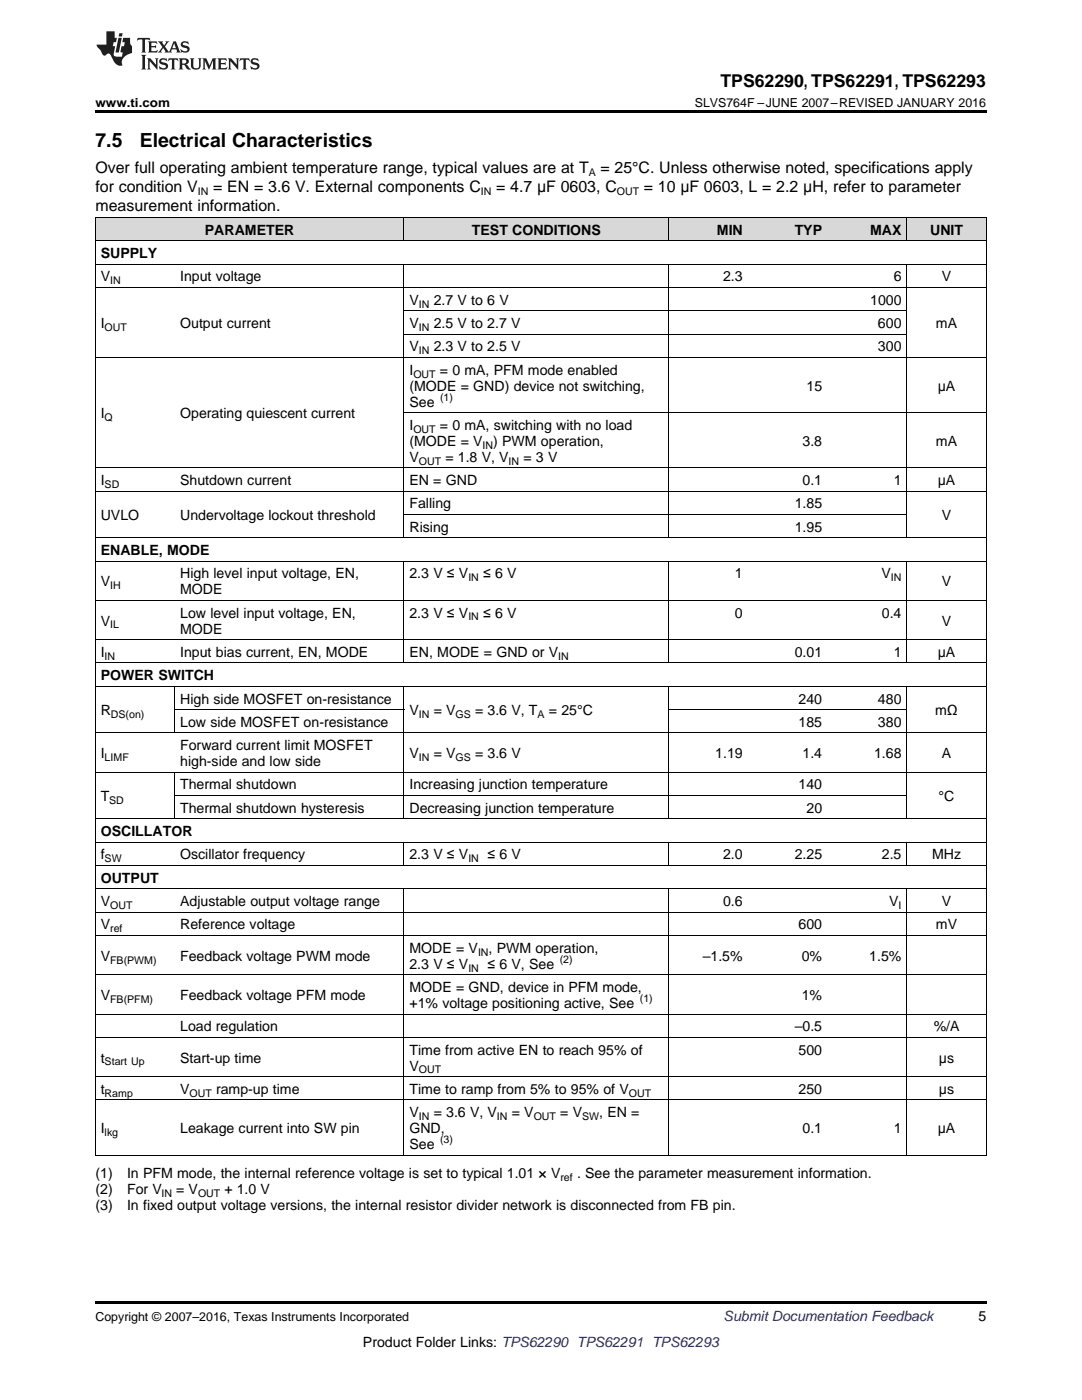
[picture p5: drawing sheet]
<svg xmlns="http://www.w3.org/2000/svg" width="216mm" height="279mm" viewBox="0 0 216 279" stroke-linecap="round" stroke-linejoin="round" font-family="sans-serif">
<defs><g id="words">
<g font-size="3.9">
<text x="19" y="29.3">7.5</text>
<text x="27.9" y="29.3">Electrical Characteristics</text>
</g>
<text font-size="3.5" x="143.8" y="17.3">TPS62290, TPS62291, TPS62293</text>
<g font-size="3.2">
<text x="19" y="34.4">Over full operating ambient temperature range, typical values are at T</text>
<text x="119.8" y="34.4">= 25°C. Unless otherwise noted, specifications apply</text>
<text x="19" y="38.3">for condition V</text>
<text x="42.5" y="38.3">= EN = 3.6 V. External components C</text>
<text x="99" y="38.3">= 4.7 μF 0603, C</text>
<text x="128.5" y="38.3">= 10 μF 0603, L = 2.2 μH, refer to parameter</text>
<text x="19" y="42.2">measurement information.</text>
</g>
<g font-size="2.8">
<text x="40.9" y="46.8">PARAMETER</text>
<text x="94.2" y="46.8">TEST CONDITIONS</text>
<text x="143.1" y="46.8">MIN</text>
<text x="158.6" y="46.8">TYP</text>
<text x="173.6" y="46.8">MAX</text>
<text x="185.6" y="46.8">UNIT</text>
<text x="20.1" y="51.5">SUPPLY</text>
<text x="20.1" y="56.2">V</text>
<text x="35.9" y="56.2">Input voltage</text>
<text x="144.3" y="56.2">2.3</text>
<text x="178.3" y="56.2">6</text>
<text x="187.9" y="56.2">V</text>
<text x="20.1" y="65.5">I</text>
<text x="35.9" y="65.5">Output current</text>
<text x="81.7" y="60.8">V</text>
<text x="81.7" y="65.5">V</text>
<text x="86.5" y="60.8">2.7 V to 6 V</text>
<text x="86.5" y="65.5">2.5 V to 2.7 V</text>
<text x="173.6" y="60.8">1000</text>
<text x="175.2" y="65.5">600</text>
<text x="186.8" y="65.5">mA</text>
<text x="81.7" y="70.1">V</text>
<text x="86.5" y="70.1">2.3 V to 2.5 V</text>
<text x="175.2" y="70.1">300</text>
<text x="81.7" y="74.8">I</text>
<text x="81.7" y="78">(MODE = GND) device not switching,</text>
<text x="87.8" y="74.8">= 0 mA, PFM mode enabled</text>
<text x="160.9" y="78">15</text>
<text x="187.1" y="78">μA</text>
<text x="20.1" y="83.5">I</text>
<text x="35.9" y="83.5">Operating quiescent current</text>
<text x="81.7" y="81.1">See</text>
<text x="81.7" y="85.8">I</text>
<text x="81.7" y="89">(MODE = V</text>
<text x="87.8" y="85.8">= 0 mA, switching with no load</text>
<text x="98.4" y="89">) PWM operation,</text>
<text x="160.1" y="89">3.8</text>
<text x="186.8" y="89">mA</text>
<text x="81.7" y="92.1">V</text>
<text x="88.9" y="92.1">= 1.8 V, V</text>
<text x="104.5" y="92.1">= 3 V</text>
<text x="20.1" y="96.8">I</text>
<text x="35.9" y="96.8">Shutdown current</text>
<text x="81.7" y="96.8">EN = GND</text>
<text x="81.7" y="101.5">Falling</text>
<text x="158.6" y="101.5">1.85</text>
<text x="160.1" y="96.8">0.1</text>
<text x="178.3" y="96.8">1</text>
<text x="187.1" y="96.8">μA</text>
<text x="20.1" y="103.8">UVLO</text>
<text x="35.9" y="103.8">Undervoltage lockout threshold</text>
<text x="81.7" y="106.1">Rising</text>
<text x="158.6" y="106.1">1.95</text>
<text x="187.9" y="103.8">V</text>
<text x="20.1" y="110.8">ENABLE, MODE</text>
<text x="20.1" y="117">V</text>
<text x="35.9" y="115.4">High level input voltage, EN,</text>
<text x="35.9" y="118.6">MODE</text>
<text x="81.7" y="115.4">2.3 V ≤ V</text>
<text x="96.4" y="115.4">≤ 6 V</text>
<text x="146.6" y="115.4">1</text>
<text x="175.9" y="115.4">V</text>
<text x="187.9" y="117">V</text>
<text x="20.1" y="124.8">V</text>
<text x="35.9" y="123.3">Low level input voltage, EN,</text>
<text x="81.7" y="123.3">2.3 V ≤ V</text>
<text x="96.4" y="123.3">≤ 6 V</text>
<text x="146.6" y="123.3">0</text>
<text x="176" y="123.3">0.4</text>
<text x="187.9" y="124.8">V</text>
<text x="20.1" y="131.1">I</text>
<text x="35.9" y="126.4">MODE</text>
<text x="35.9" y="131.1">Input bias current, EN, MODE</text>
<text x="81.7" y="131.1">EN, MODE = GND or V</text>
<text x="158.6" y="131.1">0.01</text>
<text x="178.3" y="131.1">1</text>
<text x="187.1" y="131.1">μA</text>
<text x="20.1" y="135.7">POWER SWITCH</text>
<text x="20.1" y="142.7">R</text>
<text x="35.9" y="140.4">High side MOSFET on-resistance</text>
<text x="81.7" y="142.7">V</text>
<text x="86.5" y="142.7">= V</text>
<text x="94.8" y="142.7">= 3.6 V, T</text>
<text x="109.5" y="142.7">= 25°C</text>
<text x="159.3" y="140.4">240</text>
<text x="175.2" y="140.4">480</text>
<text x="186.6" y="142.7">mΩ</text>
<text x="35.9" y="145.1">Low side MOSFET on-resistance</text>
<text x="35.9" y="149.7">Forward current limit MOSFET</text>
<text x="159.3" y="145.1">185</text>
<text x="175.2" y="145.1">380</text>
<text x="20.1" y="151.3">I</text>
<text x="35.9" y="152.9">high-side and low side</text>
<text x="81.7" y="151.3">V</text>
<text x="86.5" y="151.3">= V</text>
<text x="94.8" y="151.3">= 3.6 V</text>
<text x="142.7" y="151.3">1.19</text>
<text x="160.1" y="151.3">1.4</text>
<text x="174.4" y="151.3">1.68</text>
<text x="187.9" y="151.3">A</text>
<text x="20.1" y="159.9">T</text>
<text x="35.9" y="157.6">Thermal shutdown</text>
<text x="81.7" y="157.6">Increasing junction temperature</text>
<text x="159.3" y="157.6">140</text>
<text x="187.3" y="159.9">°C</text>
<text x="20.1" y="166.9">OSCILLATOR</text>
<text x="35.9" y="162.2">Thermal shutdown hysteresis</text>
<text x="81.7" y="162.2">Decreasing junction temperature</text>
<text x="160.9" y="162.2">20</text>
<text x="20.1" y="171.5">f</text>
<text x="35.9" y="171.5">Oscillator frequency</text>
<text x="81.7" y="171.5">2.3 V ≤ V</text>
<text x="97.3" y="171.5">≤ 6 V</text>
<text x="144.3" y="171.5">2.0</text>
<text x="158.6" y="171.5">2.25</text>
<text x="176" y="171.5">2.5</text>
<text x="186" y="171.5">MHz</text>
<text x="20.1" y="176.2">OUTPUT</text>
<text x="20.1" y="180.8">V</text>
<text x="20.1" y="185.5">V</text>
<text x="35.9" y="180.8">Adjustable output voltage range</text>
<text x="35.9" y="185.5">Reference voltage</text>
<text x="144.3" y="180.8">0.6</text>
<text x="159.3" y="185.5">600</text>
<text x="177.4" y="180.8">V</text>
<text x="186.8" y="185.5">mV</text>
<text x="187.9" y="180.8">V</text>
<text x="20.1" y="191.7">V</text>
<text x="35.9" y="191.7">Feedback voltage PWM mode</text>
<text x="81.7" y="190.1">MODE = V</text>
<text x="97.5" y="190.1">, PWM operation,</text>
<text x="140.2" y="191.7">–1.5%</text>
<text x="160" y="191.7">0%</text>
<text x="173.5" y="191.7">1.5%</text>
<text x="81.7" y="193.3">2.3 V ≤ V</text>
<text x="81.7" y="198">MODE = GND, device in PFM mode,</text>
<text x="97.3" y="193.3">≤ 6 V, See</text>
<text x="20.1" y="199.6">V</text>
<text x="35.9" y="199.6">Feedback voltage PFM mode</text>
<text x="81.7" y="201.2">+1% voltage positioning active, See</text>
<text x="160" y="199.6">1%</text>
<text x="35.9" y="205.8">Load regulation</text>
<text x="158.6" y="205.8">–0.5</text>
<text x="186.3" y="205.8">%/A</text>
<text x="20.1" y="212.1">t</text>
<text x="35.9" y="212.1">Start-up time</text>
<text x="81.7" y="210.5">Time from active EN to reach 95% of</text>
<text x="81.7" y="213.6">V</text>
<text x="159.3" y="210.5">500</text>
<text x="187.4" y="212.1">μs</text>
<text x="20.1" y="218.3">t</text>
<text x="35.9" y="218.3">V</text>
<text x="43.1" y="218.3">ramp-up time</text>
<text x="81.7" y="218.3">Time to ramp from 5% to 95% of V</text>
<text x="159.3" y="218.3">250</text>
<text x="187.4" y="218.3">μs</text>
<text x="20.1" y="226.1">I</text>
<text x="35.9" y="226.1">Leakage current into SW pin</text>
<text x="81.7" y="223">V</text>
<text x="81.7" y="226.1">GND,</text>
<text x="86.5" y="223">= 3.6 V, V</text>
<text x="102.1" y="223">= V</text>
<text x="111.8" y="223">= V</text>
<text x="119.6" y="223">, EN =</text>
<text x="160.1" y="226.1">0.1</text>
<text x="178.3" y="226.1">1</text>
<text x="187.1" y="226.1">μA</text>
<text x="81.7" y="229.3">See</text>
<text x="19" y="235.2">(1)</text>
<text x="19" y="238.3">(2)</text>
<text x="25.4" y="235.2">In PFM mode, the internal reference voltage is set to typical 1.01 × V</text>
<text x="25.4" y="238.3">For V</text>
<text x="35.2" y="238.3">= V</text>
<text x="44.8" y="238.3">+ 1.0 V</text>
<text x="115.1" y="235.2">. See the parameter measurement information.</text>
<text x="19" y="241.5">(3)</text>
<text x="25.4" y="241.5">In fixed output voltage versions, the internal resistor divider network is disconnected from FB pin.</text>
<text x="195.3" y="263.6">5</text>
<text x="72.4" y="268.9">Product Folder Links: TPS62290 TPS62291 TPS62293</text>
</g>
<text font-size="2.8" fill="#0000c8" x="144.4" y="263.6">Submit Documentation Feedback</text>
<g font-size="2.5">
<text x="19" y="21.4">www.ti.com</text>
<text x="138.6" y="21.4">SLVS764F –JUNE 2007–REVISED JANUARY 2016</text>
<text x="19" y="263.6">Copyright © 2007–2016, Texas Instruments Incorporated</text>
</g>
<g font-size="2.1">
<text x="117.5" y="35.1">A</text>
<text x="39.5" y="38.9">IN</text>
<text x="96" y="38.9">IN</text>
<text x="123.1" y="38.9">OUT</text>
<text x="22" y="56.7">IN</text>
<text x="83.6" y="61.4">IN</text>
<text x="20.9" y="66">OUT</text>
<text x="83.6" y="66">IN</text>
<text x="83.6" y="70.7">IN</text>
<text x="82.5" y="75.4">OUT</text>
<text x="87.8" y="80">(1)</text>
<text x="20.9" y="84">Q</text>
<text x="82.5" y="86.4">OUT</text>
<text x="96.3" y="89.5">IN</text>
<text x="83.6" y="92.7">OUT</text>
<text x="101.5" y="92.7">IN</text>
<text x="20.9" y="97.4">SD</text>
<text x="22" y="117.6">IH</text>
<text x="93.5" y="116">IN</text>
<text x="177.8" y="116">IN</text>
<text x="22" y="125.4">IL</text>
<text x="93.5" y="123.8">IN</text>
<text x="20.9" y="131.7">IN</text>
<text x="111.4" y="131.7">IN</text>
<text x="22.1" y="143.3">DS(on)</text>
<text x="83.6" y="143.3">IN</text>
<text x="90.9" y="143.3">GS</text>
<text x="107.3" y="143.3">A</text>
<text x="20.9" y="151.9">LIMF</text>
<text x="83.6" y="151.9">IN</text>
<text x="90.9" y="151.9">GS</text>
<text x="21.8" y="160.4">SD</text>
<text x="20.9" y="172.1">SW</text>
<text x="93.5" y="172.1">IN</text>
<text x="22" y="181.4">OUT</text>
<text x="179.3" y="181.4">I</text>
<text x="22" y="186.1">ref</text>
<text x="95.4" y="190.7">IN</text>
<text x="22" y="192.3">FB(PWM)</text>
<text x="93.5" y="193.9">IN</text>
<text x="111.7" y="192.2">(2)</text>
<text x="22" y="200.1">FB(PFM)</text>
<text x="127.7" y="200">(1)</text>
<text x="20.9" y="212.6">Start Up</text>
<text x="83.6" y="214.2">OUT</text>
<text x="20.9" y="218.9">Ramp</text>
<text x="37.8" y="218.9">OUT</text>
<text x="125.5" y="218.9">OUT</text>
<text x="20.9" y="226.7">lkg</text>
<text x="83.6" y="223.5">IN</text>
<text x="99.2" y="223.5">IN</text>
<text x="106.5" y="223.5">OUT</text>
<text x="116.2" y="223.5">SW</text>
<text x="87.8" y="228.2">(3)</text>
<text x="32.2" y="238.9">IN</text>
<text x="39.5" y="238.9">OUT</text>
<text x="111.8" y="235.7">ref</text>
</g>
</g></defs>
<g fill="#d8d8d8">
<path d="M19 43.5h15.9v4.6h-15.9z"/>
<path d="M34.9 43.5h45.7v4.6h-45.7z"/>
<path d="M80.6 43.5h52.9v4.6h-52.9z"/>
<path d="M133.5 43.5h15.8v4.6h-15.8z"/>
<path d="M149.3 43.5h15.8v4.6h-15.8z"/>
<path d="M165.1 43.5h15.9v4.6h-15.9z"/>
<path d="M181 43.5h15.8v4.6h-15.8z"/>
</g>
<path d="M19 22h177.8v.5h-177.8zM19 230.5l.2 .1zM80.5 230.5l.1 .1zM133.3 230.5l.2 .1zM149.2 230.5l.1 .1zM165 230.5l.1 .1zM180.9 230.5l.1 .1zM196.7 230.5l.1 .1zM19 259.7h177.8v.5h-177.8z" fill="#000"/>
<g fill="none" stroke="#000" stroke-width=".2">
<path d="M19 57.4h177.8M19 52.7h177.8M19 48.1h177.8M19 43.4h177.8M19.1 43.4v187.2M80.6 43.4v4.7M80.6 52.7v54.7M133.4 43.4v4.7M133.4 52.7v54.7M180.9 43.4v4.7M180.9 52.7v54.7M196.8 43.4v187.2"/>
<path d="M19 71.3h177.8M80.6 66.7h100.4M80.6 62h100.4M19 98h177.8M19 93.4h177.8M80.6 82.4h116.2M19 119.8h177.8M19 112h177.8M19 107.3h177.8M80.6 112v20.4M80.6 102.7h100.4M133.4 112v20.4"/>
<path d="M180.9 112v20.4M19 137h177.8M19 132.3h177.8M19 127.7h177.8M34.8 137v9.3M80.6 137v26.5M133.4 137v26.5M180.9 137v26.5M19 154.1h177.8M19 146.3h177.8M34.8 154.1v9.4M34.9 158.8h146.1"/>
<path d="M34.9 141.6h45.7M133.5 141.6h47.5M19 177.4h177.8M19 172.7h177.8M19 168.1h177.8M19 163.4h177.8M80.6 168.1v4.7M80.6 177.4v53.2M133.4 168.1v4.7M133.4 177.4v53.2M180.9 168.1v4.7M180.9 177.4v53.2"/>
<path d="M19 194.5h177.8M19 186.7h177.8M19 182.1h177.8M19 219.5h177.8M19 214.9h177.8M19 207h177.8M19 202.4h177.8M19 230.5h177.8"/>
</g>
<g fill="#231f20">
<path d="M27.5 7.6l-.1 .5 .4-.2h.6v.1v2.1l-.2 .4h1l-.3-.4v-2.1l.1-.1h.5l.5 .2-.2-.5zM29.5 8.3l.2 .3v1.5l-.2 .4h1.8l.2-.6a1.04 1.04 0 0 1-1.3 .2v-.7h.6l.3 .2v-.6l-.3 .2h-.6v-.6l.8-.1 .4 .3-.2-.5zM31.5 8.3l.9 1.1-.9 1.1h.8l-.2-.2 .5-.7 .4 .7-.2 .2h1.5l-.1-.2 .1-.4h.9l.1 .4-.2 .2h1l-.3-.3-.7-1.9h-.5l-.9 2-.8-1 .9-1h-.8l.1 .3-.3 .5-.4-.6 .2-.2zM34.7 8.6l.4 1h-.7zM36.3 8.4a.63 .63 0 0 0-.2 .7 .63 .63 0 0 0 .6 .4l.6 .2 .1 .2a.75 .75 0 0 1-.7 .4 .75 .75 0 0 1-.6-.5l.1 .7 .1-.1a1.11 1.11 0 0 0 1.5-.6 1.13 1.13 0 0 0-1.2-.8l-.1-.4a1.04 1.04 0 0 1 1.2 .2l-.2-.5-.1 .1-.5-.2zM28.2 10.9l.2 .4v2.2l-.2 .4h1l-.3-.4v-2.2l.3-.4zM29.3 11.6l.3 .4v1.5l-.3 .4h.8l-.2-.4v-1.3l1.5 1.7v-1.9l.2-.4h-.7l.2 .4v.9l-1.1-1.3zM32 11.8a.62 .62 0 0 0-.2 .7 .62 .62 0 0 0 .6 .4l.6 .1 .1 .3a.76 .76 0 0 1-.7 .3 .76 .76 0 0 1-.6-.4l.1 .7 .1-.1a1.11 1.11 0 0 0 1.5-.6 1.13 1.13 0 0 0-1.2-.8l-.1-.4a1.04 1.04 0 0 1 1.2 .2l-.2-.6-.1 .1-.5-.1zM33.7 11.6l-.2 .6a.61 .61 0 0 1 .8-.3v1.6l-.2 .4h.9l-.2-.4v-1.6a.63 .63 0 0 1 .8 .3l-.2-.6zM35.6 11.6l.3 .4v1.5l-.3 .4h1l-.2-.2v-.8l.5 .2a.76 .76 0 0 0 1.2 .7l-1-1a.58 .58 0 0 0 .6-.5 .58 .58 0 0 0-.5-.6zM36.4 11.9h.1a.45 .45 0 0 1 .5 .1 .45 .45 0 0 1 .1 .5l-.7 .2zM37.9 11.6l.2 .2a2.17 2.17 0 0 0 .3 1.9 .99 .99 0 0 0 1.6-.6v-1.1l.2-.4h-.7l.2 .2a1.92 1.92 0 0 1-.2 1.8 .6 .6 0 0 1-.9-.5v-1.1l.2-.4zM40.4 11.6l.2 .4v1.5l-.2 .4h.7l-.2-.4v-1.4l.8 1.8 .8-1.8v1.4l-.2 .4h.9l-.2-.4v-1.5l.2-.4h-.8l-.6 1.5-.6-1.5zM43.4 11.6l.2 .4v1.5l-.2 .4h1.8l.2-.6a1.04 1.04 0 0 1-1.3 .1v-.6h.5l.4 .2v-.6l-.4 .2h-.5v-.7h.8l.3 .3-.1-.6zM45.5 11.6l.2 .4v1.5l-.2 .4h.7l-.2-.4v-1.3l1.5 1.7v-1.9l.2-.4h-.7l.2 .4v.9l-1.1-1.3zM47.9 11.6l-.1 .6a.61 .61 0 0 1 .8-.3v1.6l-.3 .4h1l-.3-.4 .1-1.6a.63 .63 0 0 1 .7 .3l-.1-.6zM50.2 11.8a.62 .62 0 0 0-.2 .7 .62 .62 0 0 0 .6 .4l.6 .1 .2 .3a.76 .76 0 0 1-.8 .3 .76 .76 0 0 1-.6-.4l.1 .7 .2-.1a1.11 1.11 0 0 0 1.5-.6 1.13 1.13 0 0 0-1.3-.8l-.1-.4a1.04 1.04 0 0 1 1.2 .2l-.1-.6-.2 .1-.5-.1z"/>
<path d="M21.2 6.3v2.6h-1.9l.1 .4 .7 .9a.91 .91 0 0 0 1 .8 .56 .56 0 0 1 .5-.3 .56 .56 0 0 1 .5 .3l.4 .8a1.53 1.53 0 0 0 1.9 1.2 1.54 1.54 0 0 1 1-2.1l.9-.3v-1.4a1.52 1.52 0 0 1-.3-1.6h-1.4l-.2 .8h.5l-.2 .8h-.4l-.2 1v.2l.4 .1-.2 .8a1.93 1.93 0 0 1-1.6-.3l.3-1.8h-.5l.2-.8h.4l.2-.8h-.4v-1.3zM23.6 7.6l-.6 2.9h.7l.6-2.9zM23.8 6.6l-.1 .7h.6l.2-.7z"/>
</g>
<use href="#words"/>
</svg>
